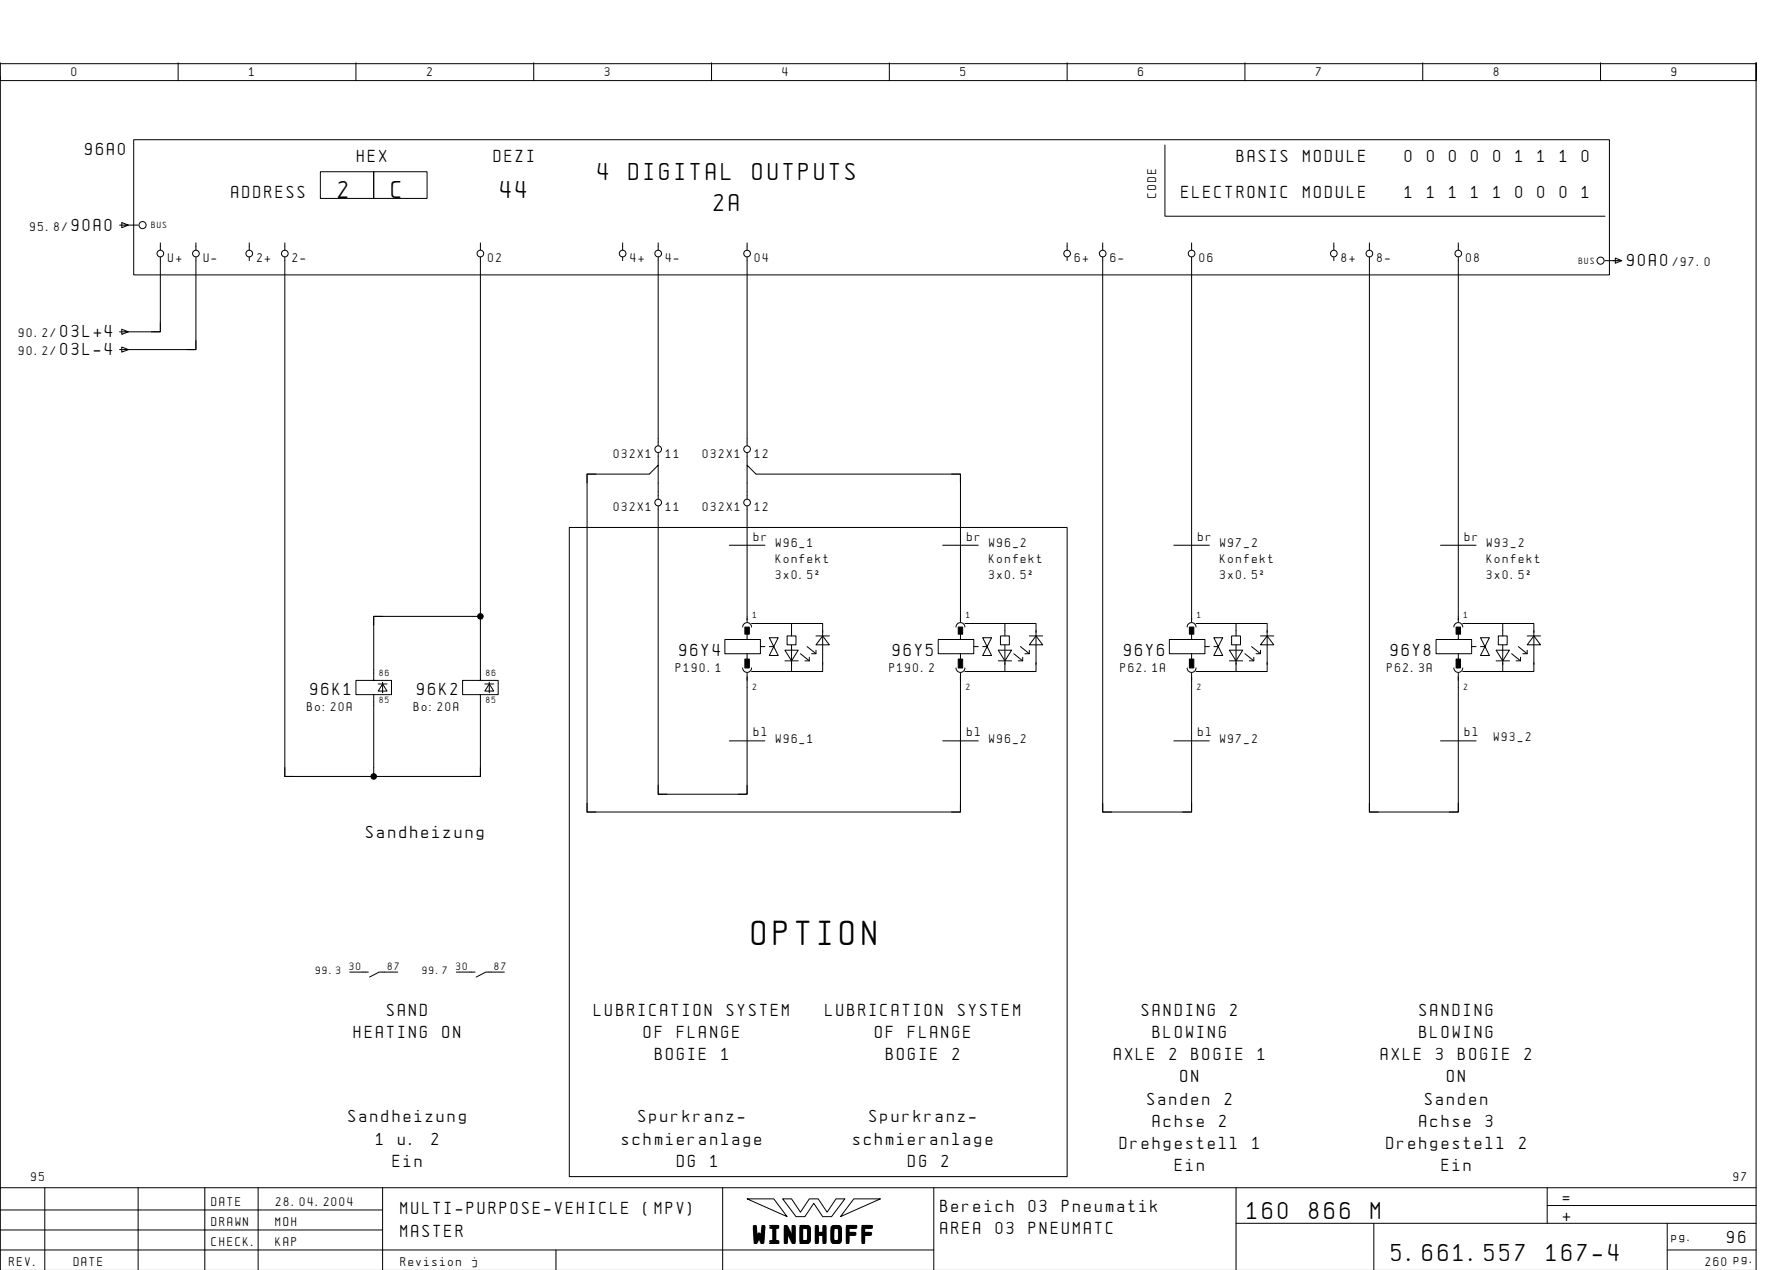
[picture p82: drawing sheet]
<svg xmlns="http://www.w3.org/2000/svg" width="399mm" height="286mm" viewBox="0 0 399 286" stroke-linecap="round" stroke-linejoin="round" font-family="sans-serif">
<defs><g id="words">
<text font-size="6.2" x="169.1" y="212.4">OPTION</text>
<g font-size="4.4">
<text x="134.5" y="40.4">4</text>
<text x="141.4" y="40.4">DIGITAL</text>
<text x="169.3" y="40.4">OUTPUTS</text>
<text x="76.1" y="44.4">2</text>
<text x="88.1" y="44.4">C</text>
<text x="112.6" y="44.4">44</text>
<text x="160.6" y="47.4">2A</text>
<text x="280.6" y="274.1">160</text>
<text x="294.5" y="274.1">866</text>
<text x="308.4" y="274.1">M</text>
<text x="169.5" y="279.3">WINDHOFF</text>
<text x="313.1" y="283.6">5.661.557</text>
<text x="347.9" y="283.6">167-4</text>
</g>
<g font-size="3.1">
<text x="19.1" y="34.9">96A0</text>
<text x="80.3" y="36.4">HEX</text>
<text x="111.1" y="36.4">DEZI</text>
<text x="278.2" y="36.4">BASIS</text>
<text x="293.2" y="36.4">MODULE</text>
<text x="316.1" y="36.4">0</text>
<text x="321.1" y="36.4">0</text>
<text x="326" y="36.4">0</text>
<text x="331" y="36.4">0</text>
<text x="336" y="36.4">0</text>
<text x="341" y="36.4">1</text>
<text x="345.9" y="36.4">1</text>
<text x="350.9" y="36.4">1</text>
<text x="355.9" y="36.4">0</text>
<text x="52.1" y="44.4">ADDRESS</text>
<text x="265.8" y="44.4">ELECTRONIC</text>
<text x="293.2" y="44.4">MODULE</text>
<text x="316.1" y="44.4">1</text>
<text x="321.1" y="44.4">1</text>
<text x="326" y="44.4">1</text>
<text x="331" y="44.4">1</text>
<text x="336" y="44.4">1</text>
<text x="341" y="44.4">0</text>
<text x="345.9" y="44.4">0</text>
<text x="350.9" y="44.4">0</text>
<text x="355.9" y="44.4">1</text>
<text x="16.1" y="51.9">90A0</text>
<text x="366.1" y="59.9">90A0</text>
<text x="13.6" y="75.9">03L+4</text>
<text x="13.6" y="79.9">03L-4</text>
<text x="152.9" y="147.6">96Y4</text>
<text x="200.9" y="147.6">96Y5</text>
<text x="252.9" y="147.6">96Y6</text>
<text x="312.9" y="147.6">96Y8</text>
<text x="69.9" y="156.4">96K1</text>
<text x="93.9" y="156.4">96K2</text>
<text x="82.4" y="188.4">Sandheizung</text>
<text x="79.6" y="233.4">HEATING</text>
<text x="87.1" y="228.4">SAND</text>
<text x="99.5" y="233.4">ON</text>
<text x="133.7" y="228.4">LUBRICATION</text>
<text x="144.9" y="233.4">OF</text>
<text x="152.3" y="233.4">FLANGE</text>
<text x="163.5" y="228.4">SYSTEM</text>
<text x="185.7" y="228.4">LUBRICATION</text>
<text x="196.9" y="233.4">OF</text>
<text x="204.3" y="233.4">FLANGE</text>
<text x="215.5" y="228.4">SYSTEM</text>
<text x="256.9" y="228.4">SANDING</text>
<text x="259.4" y="233.4">BLOWING</text>
<text x="276.8" y="228.4">2</text>
<text x="319.4" y="228.4">SANDING</text>
<text x="319.4" y="233.4">BLOWING</text>
<text x="147.4" y="238.4">BOGIE</text>
<text x="162.3" y="238.4">1</text>
<text x="199.4" y="238.4">BOGIE</text>
<text x="214.3" y="238.4">2</text>
<text x="250.7" y="238.4">AXLE</text>
<text x="263.1" y="238.4">2</text>
<text x="268.1" y="238.4">BOGIE</text>
<text x="283" y="238.4">1</text>
<text x="310.7" y="238.4">AXLE</text>
<text x="323.1" y="238.4">3</text>
<text x="328.1" y="238.4">BOGIE</text>
<text x="343" y="238.4">2</text>
<text x="265.6" y="243.4">ON</text>
<text x="325.6" y="243.4">ON</text>
<text x="258.1" y="248.4">Sanden</text>
<text x="275.5" y="248.4">2</text>
<text x="320.6" y="248.4">Sanden</text>
<text x="78.4" y="252.4">Sandheizung</text>
<text x="84.6" y="257.4">1</text>
<text x="89.6" y="257.4">u.</text>
<text x="97.1" y="257.4">2</text>
<text x="139.9" y="257.4">schmieranlage</text>
<text x="143.6" y="252.4">Spurkranz-</text>
<text x="191.9" y="257.4">schmieranlage</text>
<text x="195.6" y="252.4">Spurkranz-</text>
<text x="259.4" y="253.4">Achse</text>
<text x="274.3" y="253.4">2</text>
<text x="319.4" y="253.4">Achse</text>
<text x="334.3" y="253.4">3</text>
<text x="88.3" y="262.4">Ein</text>
<text x="152.3" y="262.4">DG</text>
<text x="159.8" y="262.4">1</text>
<text x="204.3" y="262.4">DG</text>
<text x="211.8" y="262.4">2</text>
<text x="251.9" y="258.4">Drehgestell</text>
<text x="264.3" y="263.4">Ein</text>
<text x="281.8" y="258.4">1</text>
<text x="311.9" y="258.4">Drehgestell</text>
<text x="324.3" y="263.4">Ein</text>
<text x="341.8" y="258.4">2</text>
<text x="90.1" y="273.1">MULTI-PURPOSE-VEHICLE</text>
<text x="144.8" y="273.1">(MPV)</text>
<text x="211.6" y="272.6">Bereich</text>
<text x="231.5" y="272.6">03</text>
<text x="238.9" y="272.6">Pneumatik</text>
<text x="351.6" y="270.6">=</text>
<text x="351.6" y="274.6">+</text>
<text x="90.1" y="278.1">MASTER</text>
<text x="211.6" y="277.6">AREA</text>
<text x="224" y="277.6">03</text>
<text x="231.5" y="277.6">PNEUMATC</text>
<text x="388.6" y="279.6">96</text>
</g>
<g font-size="2.3">
<text x="16.1" y="17.1">0</text>
<text x="56.1" y="17.1">1</text>
<text x="96.1" y="17.1">2</text>
<text x="136.1" y="17.1">3</text>
<text x="176.1" y="17.1">4</text>
<text x="216.1" y="17.1">5</text>
<text x="256.1" y="17.1">6</text>
<text x="296.1" y="17.1">7</text>
<text x="336.1" y="17.1">8</text>
<text x="376.1" y="17.1">9</text>
<text x="260.1" y="44.4" transform="rotate(-90 260.1 44.4)">CODE</text>
<text x="6.8" y="51.9">95.8/</text>
<text x="37.8" y="58.9">U+</text>
<text x="45.8" y="58.9">U-</text>
<text x="57.8" y="58.9">2+</text>
<text x="65.8" y="58.9">2-</text>
<text x="109.8" y="58.9">02</text>
<text x="141.8" y="58.9">4+</text>
<text x="149.8" y="58.9">4-</text>
<text x="169.8" y="58.9">04</text>
<text x="241.8" y="58.9">6+</text>
<text x="249.8" y="58.9">6-</text>
<text x="269.8" y="58.9">06</text>
<text x="301.8" y="58.9">8+</text>
<text x="309.8" y="58.9">8-</text>
<text x="329.8" y="58.9">08</text>
<text x="376.4" y="59.9">/97.0</text>
<text x="4.2" y="75.9">90.2/</text>
<text x="4.2" y="79.9">90.2/</text>
<text x="138.1" y="102.9">032X1</text>
<text x="149.8" y="102.9">11</text>
<text x="158.1" y="102.9">032X1</text>
<text x="169.8" y="102.9">12</text>
<text x="138.1" y="114.9">032X1</text>
<text x="149.8" y="114.9">11</text>
<text x="158.1" y="114.9">032X1</text>
<text x="169.8" y="114.9">12</text>
<text x="169.6" y="121.6">br</text>
<text x="174.5" y="123.1">W96_1</text>
<text x="217.6" y="121.6">br</text>
<text x="222.5" y="123.1">W96_2</text>
<text x="269.6" y="121.6">br</text>
<text x="274.5" y="123.1">W97_2</text>
<text x="329.6" y="121.6">br</text>
<text x="334.5" y="123.1">W93_2</text>
<text x="174.5" y="126.7">Konfekt</text>
<text x="174.5" y="130.3">3x0.5˝</text>
<text x="222.5" y="126.7">Konfekt</text>
<text x="222.5" y="130.3">3x0.5˝</text>
<text x="274.5" y="126.7">Konfekt</text>
<text x="274.5" y="130.3">3x0.5˝</text>
<text x="334.5" y="126.7">Konfekt</text>
<text x="334.5" y="130.3">3x0.5˝</text>
<text x="152.1" y="151.1">P190.1</text>
<text x="200.1" y="151.1">P190.2</text>
<text x="252.1" y="151.1">P62.1A</text>
<text x="312.1" y="151.1">P62.3A</text>
<text x="69.1" y="159.9">Bo:20A</text>
<text x="93.1" y="159.9">Bo:20A</text>
<text x="169.6" y="165.6">bl</text>
<text x="174.5" y="167.1">W96_1</text>
<text x="217.6" y="165.6">bl</text>
<text x="222.5" y="167.1">W96_2</text>
<text x="269.6" y="165.6">bl</text>
<text x="274.5" y="167.1">W97_2</text>
<text x="329.6" y="165.6">bl</text>
<text x="336.1" y="166.6">W93_2</text>
<text x="7" y="265.6">95</text>
<text x="390" y="265.6">97</text>
<text x="47.6" y="271.1">DATE</text>
<text x="47.6" y="275.6">DRAWN</text>
<text x="62" y="275.6">MOH</text>
<text x="62.1" y="271.1">28.04.2004</text>
<text x="47.6" y="280.1">CHECK.</text>
<text x="62" y="280.1">KAP</text>
<text x="376.1" y="279.1">pg.</text>
<text x="2.1" y="284.6">REV.</text>
<text x="16.6" y="284.6">DATE</text>
<text x="90.1" y="284.6">Revision</text>
<text x="106.2" y="284.6">j</text>
<text x="383.7" y="284.6">260 pg.</text>
</g>
<g font-size="1.9">
<text x="71" y="219.1">99.3</text>
<text x="78.6" y="218.1">30</text>
<text x="87.3" y="218.1">87</text>
<text x="95" y="219.2">99.7</text>
<text x="102.6" y="218.1">30</text>
<text x="111.3" y="218.1">87</text>
</g>
<g font-size="1.6">
<text x="34.1" y="51.3">BUS</text>
<text x="355.2" y="59.3">BUS</text>
<text x="169.4" y="139.1">1</text>
<text x="217.4" y="139.1">1</text>
<text x="269.3" y="139.1">1</text>
<text x="329.4" y="139.1">1</text>
<text x="85.3" y="152.1">86</text>
<text x="109.4" y="152.1">86</text>
<text x="169.4" y="155.3">2</text>
<text x="217.4" y="155.3">2</text>
<text x="269.3" y="155.3">2</text>
<text x="329.4" y="155.3">2</text>
<text x="85.3" y="158.1">85</text>
<text x="109.4" y="158.1">85</text>
</g>
</g></defs>
<g fill="none" stroke="#000" stroke-width=".22">
<path d="M.1 14.1v4h395v-4v271.6M.1 17.1v250M.1 14.3h395M40.1 14.1v4M80.1 14.1v4M120.1 14.1v4M160.1 14.1v4M200.1 14.1v4M240.1 14.1v4M280.1 14.1v4M320.1 14.1v4M360.1 14.1v4"/>
<path d="M30.1 31.4h332v30.4h-332zM72.1 38.6h12v6h-12zM84.1 38.6h12v6h-12zM262.1 32.6v16h99M26.9 50.6h4.2M27.4 50l1.5 .6-1.5 .6zM36.1 57.8v16.8h-8M36.1 54.6v1.6M44.1 57.8v20.8h-16M44.1 54.6v1.6M56.1 54.6v1.6M56.1 57.8v.8"/>
<path d="M64.1 57.8v116.8h44v-18.4M64.1 54.6v1.6M108.1 57.8v95.2h-4v3.2h8v-3.2h-4M108.1 54.6v1.6M140.1 54.6v1.6M140.1 57.8v.8M148.1 54.6v1.6M148.1 57.8v42.4M168.1 54.6v1.6M168.1 57.8v42.4M240.1 54.6v1.6M240.1 57.8v.8"/>
<path d="M248.1 57.8v124.8h20v-31.2M248.1 54.6v1.6M268.1 54.6v1.6M268.1 57.8v82M300.1 54.6v1.6M300.1 57.8v.8M308.1 57.8v124.8h20v-31.2M308.1 54.6v1.6M328.1 54.6v1.6M328.1 57.8v82M361.1 58.6h3.7M363.4 58l1.5 .6-1.5 .6z"/>
<path d="M26.9 74.6h1.8M26.9 78.6h1.8M27.4 74l1.5 .6-1.5 .6zM27.4 78l1.5 .6-1.5 .6zM36.1 72.6v2h-2M44.1 76.6v2h-2M128.1 118.6h112v146h-112zM134.1 106.6h-2v2M148.1 113.8v64.8h20v-27.2M148.1 112.2v-7.6l-2 2h-14v76h84v-31.2M148.1 101.8v2.8M168.1 112.2v-7.6l2 2h46v33.2"/>
<path d="M168.1 101.8v2.8M168.1 113.8v26M214.1 106.6h2v2M86.1 138.6h-2v2M108.1 138.6h-24v14.4h-4v3.2h8v-3.2h-4M164.1 122.6h8M212.1 122.6h8M264.1 122.6h8M324.1 122.6h8M84.1 156.2v18.4M85.1 153.8h2M86.1 153.8l1 1.6h-2z"/>
<path d="M86.1 153.4v2.4M109.1 153.8h2M110.1 153.8l1 1.6h-2zM110.1 153.4v2.4M163.1 143.8h8v3.2h-8zM167.1 141a1 1 0 0 1 1-1 1 1 0 0 1 1 1M167.1 150.2a1 1 0 0 0 1 1 1 1 0 0 0 1-1M168.1 142.6v1.2M168.1 147v1.2M169.1 140.2h16v2M171.1 145.4h1M173.1 145.4h1"/>
<path d="M173.1 143.4h2l-2 4h2zM176.6 146.2h3l-1.5 2.4zM176.6 148.6h3M177.1 143h2v2h-2zM178.1 140.2v2.8M178.1 145v6M180.1 147l2 1.6M181.6 145.4l2 1.6M182.1 147.8v.8h-1M183.6 143h3M183.6 146.2v.8h-1M185.1 149v2h-16"/>
<path d="M185.1 141.8v7.6M185.1 143l1.5 2h-3zM211.1 143.8h8v3.2h-8zM215.1 141a1 1 0 0 1 1-1 1 1 0 0 1 1 1M215.1 150.2a1 1 0 0 0 1 1 1 1 0 0 0 1-1M216.1 142.6v1.2M216.1 147v1.2M217.1 140.2h16v2M219.1 145.4h1M221.1 145.4h1M221.1 143.4h2l-2 4h2zM224.6 146.2h3l-1.5 2.4z"/>
<path d="M224.6 148.6h3M225.1 143h2v2h-2zM226.1 140.2v2.8M226.1 145v6M228.1 147l2 1.6M229.6 145.4l2 1.6M230.1 147.8v.8h-1M231.6 143h3M231.6 146.2v.8h-1M233.1 149v2h-16M233.1 141.8v7.6M233.1 143l1.5 2h-3z"/>
<path d="M263.1 143.8h8v3.2h-8zM267.1 141a1 1 0 0 1 1-1 1 1 0 0 1 1 1M267.1 150.2a1 1 0 0 0 1 1 1 1 0 0 0 1-1M268.1 142.6v1.2M268.1 147v1.2M269.1 140.2h16v2M271.1 145.4h1M273.1 145.4h1M273.1 143.4h2l-2 4h2zM276.6 148.6h3M276.6 146.2h3l-1.5 2.4zM277.1 143h2v2h-2z"/>
<path d="M278.1 140.2v2.8M278.1 145v6M280.1 147l2 1.6M281.6 145.4l2 1.6M282.1 147.8v.8h-1M283.6 143h3M283.6 146.2v.8h-1M285.1 149v2h-16M285.1 143l1.5 2h-3zM285.1 141.8v7.6M323.1 143.8h8v3.2h-8zM327.1 141a1 1 0 0 1 1-1 1 1 0 0 1 1 1"/>
<path d="M327.1 150.2a1 1 0 0 0 1 1 1 1 0 0 0 1-1M328.1 142.6v1.2M328.1 147v1.2M329.1 140.2h16v2M331.1 145.4h1M333.1 143.4h2l-2 4h2zM333.1 145.4h1M336.6 146.2h3l-1.5 2.4zM336.6 148.6h3M337.1 143h2v2h-2zM338.1 140.2v2.8M338.1 145v6"/>
<path d="M340.1 147l2 1.6M341.6 145.4l2 1.6M342.1 147.8v.8h-1M343.6 146.2v.8h-1M343.6 143h3M345.1 141.8v7.6M345.1 149v2h-16M345.1 143l1.5 2h-3zM64.1 172.6v2h2M108.1 172.6v2h-2M148.1 176.6v2h2M164.1 166.6h8"/>
<path d="M168.1 176.6v2h-2M212.1 166.6h8M264.1 166.6h8M324.1 166.6h8M132.1 180.6v2h2M216.1 180.6v2h-2M248.1 180.6v2h2M268.1 180.6v2h-2M308.1 180.6v2h2M328.1 180.6v2h-2M78.7 218.6h4.2M89.5 218.6h-4.2l-2.2 1.2"/>
<path d="M102.7 218.6h4.2M113.5 218.6h-4.2l-2.2 1.2M10.1 267.1v18.5M31.1 267.1v18.5M46.1 267.1v18.6M58.1 267.1v18.6M86.1 272.1h-86M86.1 276.6h-86M86.1 267.1v18.6M162.6 267.1v18.6M168.1 269.6h6l3 4zM176.1 269.6h2l2 3 2-3h2l2 3 2-3h2l-3 4h-2l-2-3-2 3h-2z"/>
<path d="M192.1 269.6h6l-9 4zM210.1 267.1v18.6M278.1 275.1h117M278.1 267.1v18.6M309.1 275.1v10.6M348.1 271.1h47M348.1 267.1v8M375.1 275.1v10.6M395.1 267.1h-395v18.6M125.1 281.1v4.6M210.1 281.1h-210M375.1 281.1h20"/>
<circle cx="32.1" cy="50.6" r=".8"/>
<circle cx="36.1" cy="57" r=".75"/>
<circle cx="44.1" cy="57" r=".75"/>
<circle cx="56.1" cy="57" r=".75"/>
<circle cx="64.1" cy="57" r=".75"/>
<circle cx="108.1" cy="57" r=".75"/>
<circle cx="140.1" cy="57" r=".75"/>
<circle cx="148.1" cy="57" r=".75"/>
<circle cx="168.1" cy="57" r=".75"/>
<circle cx="240.1" cy="57" r=".75"/>
<circle cx="248.1" cy="57" r=".75"/>
<circle cx="268.1" cy="57" r=".75"/>
<circle cx="300.1" cy="57" r=".75"/>
<circle cx="308.1" cy="57" r=".75"/>
<circle cx="328.1" cy="57" r=".75"/>
<circle cx="360.1" cy="58.6" r=".8"/>
<circle cx="148.1" cy="113" r=".75"/>
<circle cx="148.1" cy="101" r=".75"/>
<circle cx="168.1" cy="113" r=".75"/>
<circle cx="168.1" cy="101" r=".75"/>
</g>
<g fill="#000" stroke="#000" stroke-width=".22">
<path d="M167.6 141h1v1.6h-1zM167.6 148.2h1v2h-1zM215.6 141h1v1.6h-1zM215.6 148.2h1v2h-1zM267.6 141h1v1.6h-1zM267.6 148.2h1v2h-1zM327.6 141h1v1.6h-1zM327.6 148.2h1v2h-1z"/>
<circle cx="108.1" cy="138.6" r=".63"/>
<circle cx="84.1" cy="174.6" r=".62"/>
</g>
<use href="#words"/>
</svg>
